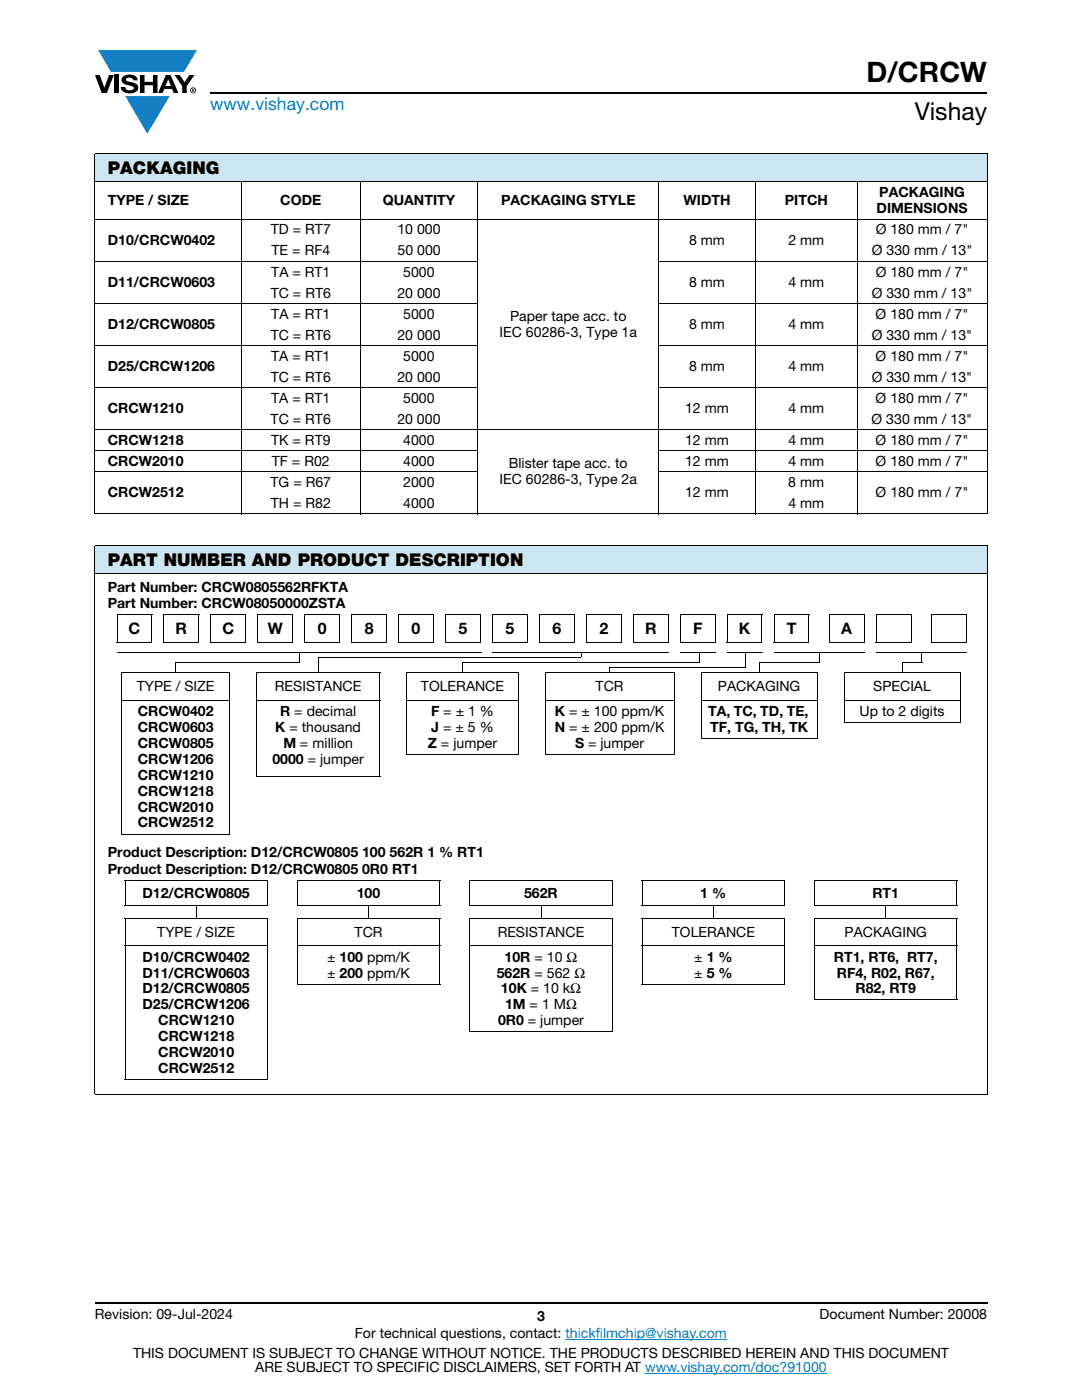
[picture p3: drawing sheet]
<svg xmlns="http://www.w3.org/2000/svg" width="216mm" height="279mm" viewBox="0 0 216 279" stroke-linecap="round" stroke-linejoin="round" font-family="sans-serif">
<defs><g id="words">
<text font-size="5.6" x="172.9" y="16.4">D/CRCW</text>
<text font-size="4.9" x="182.5" y="24">Vishay</text>
<text font-size="3.5" fill="#007ec4" x="42" y="21.9">www.vishay.com</text>
<g font-size="3.5">
<text x="21.5" y="34.8">PACKAGING</text>
<text x="21.5" y="113">PART NUMBER AND PRODUCT DESCRIPTION</text>
</g>
<g font-size="3.2">
<text x="25.6" y="126.5">C</text>
<text x="35" y="126.5">R</text>
<text x="44.4" y="126.5">C</text>
<text x="53.4" y="126.5">W</text>
<text x="63.4" y="126.5">0</text>
<text x="72.8" y="126.5">8</text>
<text x="82.1" y="126.5">0</text>
<text x="91.5" y="126.5">5</text>
<text x="100.9" y="126.5">5</text>
<text x="110.2" y="126.5">6</text>
<text x="119.6" y="126.5">2</text>
<text x="128.7" y="126.5">R</text>
<text x="138.3" y="126.5">F</text>
<text x="147.4" y="126.5">K</text>
<text x="157" y="126.5">T</text>
<text x="167.9" y="126.5">A</text>
</g>
<g font-size="2.8">
<text x="21.5" y="40.9">TYPE / SIZE</text>
<text x="55.9" y="40.9">CODE</text>
<text x="76.4" y="40.9">QUANTITY</text>
<text x="100" y="40.9">PACKAGING STYLE</text>
<text x="136.4" y="40.9">WIDTH</text>
<text x="156.6" y="40.9">PITCH</text>
<text x="175.4" y="39.3">PACKAGING</text>
<text x="54" y="46.8">TD = RT7</text>
<text x="79.3" y="46.8">10 000</text>
<text x="174.7" y="46.8">Ø 180 mm / 7&quot;</text>
<text x="174.9" y="42.5">DIMENSIONS</text>
<text x="21.5" y="48.9">D10/CRCW0402</text>
<text x="54.2" y="51">TE = RF4</text>
<text x="79.3" y="51">50 000</text>
<text x="137.5" y="48.9">8 mm</text>
<text x="157.3" y="48.9">2 mm</text>
<text x="174" y="51">Ø 330 mm / 13&quot;</text>
<text x="21.5" y="57.3">D11/CRCW0603</text>
<text x="54" y="59.4">TC = RT6</text>
<text x="54.1" y="55.2">TA = RT1</text>
<text x="79.3" y="59.4">20 000</text>
<text x="80.5" y="55.2">5000</text>
<text x="137.5" y="57.3">8 mm</text>
<text x="157.3" y="57.3">4 mm</text>
<text x="173.9" y="59.4">Ø 330 mm / 13&quot;</text>
<text x="174.7" y="55.2">Ø 180 mm / 7&quot;</text>
<text x="21.5" y="65.7">D12/CRCW0805</text>
<text x="54.1" y="63.6">TA = RT1</text>
<text x="80.5" y="63.6">5000</text>
<text x="101.8" y="64.1">Paper tape acc. to</text>
<text x="137.5" y="65.7">8 mm</text>
<text x="157.3" y="65.7">4 mm</text>
<text x="174.7" y="63.6">Ø 180 mm / 7&quot;</text>
<text x="54" y="67.8">TC = RT6</text>
<text x="54.1" y="72">TA = RT1</text>
<text x="79.3" y="67.8">20 000</text>
<text x="80.5" y="72">5000</text>
<text x="99.7" y="67.3">IEC 60286-3, Type 1a</text>
<text x="173.9" y="67.8">Ø 330 mm / 13&quot;</text>
<text x="174.7" y="72">Ø 180 mm / 7&quot;</text>
<text x="21.5" y="74.1">D25/CRCW1206</text>
<text x="54" y="76.2">TC = RT6</text>
<text x="79.3" y="76.2">20 000</text>
<text x="137.5" y="74.1">8 mm</text>
<text x="157.3" y="74.1">4 mm</text>
<text x="173.9" y="76.2">Ø 330 mm / 13&quot;</text>
<text x="21.5" y="82.5">CRCW1210</text>
<text x="54.1" y="80.4">TA = RT1</text>
<text x="80.5" y="80.4">5000</text>
<text x="136.7" y="82.5">12 mm</text>
<text x="157.3" y="82.5">4 mm</text>
<text x="174.7" y="80.4">Ø 180 mm / 7&quot;</text>
<text x="21.5" y="88.8">CRCW1218</text>
<text x="54" y="84.6">TC = RT6</text>
<text x="54.1" y="88.8">TK = RT9</text>
<text x="79.3" y="84.6">20 000</text>
<text x="80.5" y="88.8">4000</text>
<text x="136.7" y="88.8">12 mm</text>
<text x="157.3" y="88.8">4 mm</text>
<text x="173.9" y="84.6">Ø 330 mm / 13&quot;</text>
<text x="174.7" y="88.8">Ø 180 mm / 7&quot;</text>
<text x="21.5" y="93">CRCW2010</text>
<text x="54.2" y="93">TF = R02</text>
<text x="80.5" y="93">4000</text>
<text x="101.5" y="93.5">Blister tape acc. to</text>
<text x="136.7" y="93">12 mm</text>
<text x="157.3" y="93">4 mm</text>
<text x="174.7" y="93">Ø 180 mm / 7&quot;</text>
<text x="21.5" y="99.3">CRCW2512</text>
<text x="54" y="97.2">TG = R67</text>
<text x="54" y="101.4">TH = R82</text>
<text x="80.5" y="101.4">4000</text>
<text x="80.5" y="97.2">2000</text>
<text x="99.7" y="96.7">IEC 60286-3, Type 2a</text>
<text x="136.7" y="99.3">12 mm</text>
<text x="157.3" y="97.2">8 mm</text>
<text x="157.3" y="101.4">4 mm</text>
<text x="174.7" y="99.3">Ø 180 mm / 7&quot;</text>
<text x="21.5" y="118.2">Part Number: CRCW0805562RFKTA</text>
<text x="21.5" y="121.4">Part Number: CRCW08050000ZSTA</text>
<text x="27.3" y="138">TYPE / SIZE</text>
<text x="54.9" y="138">RESISTANCE</text>
<text x="84" y="138">TOLERANCE</text>
<text x="118.8" y="138">TCR</text>
<text x="143.3" y="138">PACKAGING</text>
<text x="174.2" y="138">SPECIAL</text>
<text x="27.5" y="142.9">CRCW0402</text>
<text x="55.9" y="142.9">R = decimal</text>
<text x="86" y="142.9">F = ± 1 %</text>
<text x="110.7" y="142.9">K = ± 100 ppm/K</text>
<text x="141.3" y="142.9">TA, TC, TD, TE,</text>
<text x="171.5" y="142.9">Up to 2 digits</text>
<text x="27.5" y="146.1">CRCW0603</text>
<text x="27.5" y="149.3">CRCW0805</text>
<text x="54.9" y="146.1">K = thousand</text>
<text x="56.5" y="149.3">M = million</text>
<text x="85.4" y="149.3">Z = jumper</text>
<text x="86.1" y="146.1">J = ± 5 %</text>
<text x="110.7" y="146.1">N = ± 200 ppm/K</text>
<text x="114.7" y="149.3">S = jumper</text>
<text x="141.7" y="146.1">TF, TG, TH, TK</text>
<text x="27.5" y="152.4">CRCW1206</text>
<text x="27.5" y="155.6">CRCW1210</text>
<text x="54.4" y="152.4">0000 = jumper</text>
<text x="27.5" y="158.8">CRCW1218</text>
<text x="27.5" y="162">CRCW2010</text>
<text x="27.5" y="165.1">CRCW2512</text>
<text x="21.5" y="171">Product Description: D12/CRCW0805 100 562R 1 % RT1</text>
<text x="21.5" y="174.5">Product Description: D12/CRCW0805 0R0 RT1</text>
<text x="28.4" y="179.2">D12/CRCW0805</text>
<text x="71.2" y="179.2">100</text>
<text x="104.6" y="179.2">562R</text>
<text x="139.7" y="179.2">1 %</text>
<text x="174.1" y="179.2">RT1</text>
<text x="28.4" y="191.9">D10/CRCW0402</text>
<text x="31.4" y="187">TYPE / SIZE</text>
<text x="65.3" y="191.9">± 100 ppm/K</text>
<text x="70.8" y="187">TCR</text>
<text x="99.3" y="187">RESISTANCE</text>
<text x="100.7" y="191.9">10R = 10 Ω</text>
<text x="134.1" y="187">TOLERANCE</text>
<text x="138.5" y="191.9">± 1 %</text>
<text x="166.4" y="191.9">RT1, RT6, RT7,</text>
<text x="168.5" y="187">PACKAGING</text>
<text x="28.4" y="195.1">D11/CRCW0603</text>
<text x="65.3" y="195.1">± 200 ppm/K</text>
<text x="99.1" y="195.1">562R = 562 Ω</text>
<text x="138.5" y="195.1">± 5 %</text>
<text x="167" y="195.1">RF4, R02, R67,</text>
<text x="28.4" y="198.3">D12/CRCW0805</text>
<text x="28.4" y="201.4">D25/CRCW1206</text>
<text x="99.9" y="198.3">10K = 10 kΩ</text>
<text x="100.8" y="201.4">1M = 1 MΩ</text>
<text x="170.7" y="198.3">R82, RT9</text>
<text x="31.6" y="204.6">CRCW1210</text>
<text x="31.6" y="207.8">CRCW1218</text>
<text x="99.4" y="204.6">0R0 = jumper</text>
<text x="31.6" y="211">CRCW2010</text>
<text x="31.6" y="214.1">CRCW2512</text>
<text x="18.9" y="263.3">Revision: 09-Jul-2024</text>
<text x="107.2" y="263.6">3</text>
<text x="163.6" y="263.3">Document Number: 20008</text>
<text x="70.8" y="267.1">For technical questions, contact: thickfilmchip@vishay.com</text>
<text x="26.5" y="271">THIS DOCUMENT IS SUBJECT TO CHANGE WITHOUT NOTICE. THE PRODUCTS DESCRIBED HEREIN AND THIS DOCUMENT</text>
<text x="50.9" y="273.8">ARE SUBJECT TO SPECIFIC DISCLAIMERS, SET FORTH AT www.vishay.com/doc?91000</text>
</g>
</g></defs>
<g fill="#147fc3">
<path d="M19.6 10h19.7l-2.6 4.3h-1.1h-13.5z"/>
<path d="M25 19.2h8.9l-4.5 7.5z"/>
</g>
<g fill="#000">
<path d="M18.9 15h1l.9 2.5 1-2.5h.9l-1.4 3.6h-1zM22.9 15h.9v3.6h-.9zM24.6 15.3a2.1 2.1 0 0 1 2.8 .3l.1 .4h-.9a.79 .79 0 0 0-.7-.5 .79 .79 0 0 0-.8 .4l.3 .3 1 .2a1.08 1.08 0 0 1 1.2 1 1.08 1.08 0 0 1-1.1 1.2 1.73 1.73 0 0 1-2.4-1.2h.9a.96 .96 0 0 0 .8 .6 .96 .96 0 0 0 .9-.4 1.31 1.31 0 0 0-1.2-.6 1.03 1.03 0 0 1-1.1-.6 1.03 1.03 0 0 1 .2-1.1zM27.9 15h.9v1.3h1.7v-1.3h.9v3.6h-.9v-1.6h-1.7v1.6h-.9zM34.8 15h1.1l.9 1.4 1-1.4h1l-1.5 2.2v1.4h-.9v-1.4z"/>
<path d="M33.6 15.9l.5 1.3h-1.1zM33.1 15l-1.6 3.6h1l.3-.8h1.5l.3 .8h1l-1.6-3.6z"/>
<path d="M38.4 17.8h.2v.2h-.2zM38.3 17.7v.7h.1v-.3l.4 .3-.2-.3 .2-.2-.1-.2z"/>
<path d="M38.1 18a.46 .46 0 0 1 .9 0 .46 .46 0 0 1-.9 0zM37.9 18a.6 .6 0 0 0 1.2 0 .6 .6 0 0 0-1.2 0z"/>
</g>
<path d="M42 18.6h155M18.9 260h178.1" fill="none" stroke="#000" stroke-width=".36"/>
<path d="M112.8 267.3h32.3M128.7 274h36.3" fill="none" stroke="#007ec4" stroke-width=".2"/>
<g fill="#cce5f3">
<path d="M18.9 30.7h178.1v5.5h-178.1z"/>
<path d="M18.9 108.9h178.1v5.5h-178.1z"/>
</g>
<g fill="none" stroke="#000" stroke-width=".2">
<path d="M18.9 30.7h178.1M18.9 36.2h178.1M18.9 30.8v71.7M48.2 36.1v66.6M71.9 36.1v66.6M95.4 36.1v66.6M131.4 36.1v66.6M150.8 36.1v66.6M171 36.1v66.6M197 30.8v71.7M18.9 43.8h178.1M18.9 52.2h76.6"/>
<path d="M131.3 52.2h65.7M18.9 60.6h76.6M18.9 69h76.6M18.9 77.4h76.6M131.3 60.6h65.7M131.3 69h65.7M131.3 77.4h65.7M18.9 85.8h178.1M18.9 90h76.6M18.9 94.2h76.6M131.3 90h65.7M131.3 94.2h65.7"/>
<path d="M18.9 102.6h178.1M18.9 108.9h178.1M18.9 114.4h178.1M18.9 109v109.3M197 109v109.3M23.3 128.2h7M23.3 130.2h72.7M23.3 122.6h7.1M23.3 122.5v5.7M24.2 134.3h21.7M24.2 139.8h21.7M24.3 134.4v31.9"/>
<path d="M30.3 122.6v5.7M32.6 128.2h7M32.7 122.5v5.7M32.7 122.6h7M35 132.2h24.8M35 132.1v2.1M39.6 122.6v5.7M42 128.2h7M42.1 122.6h7M42.1 122.5v5.7M45.8 134.4v31.9M49 122.6v5.7"/>
<path d="M51.1 134.3h24.8M51.1 139.8h24.8M51.2 134.4v20.5M51.4 128.2h7M51.5 122.5v5.7M51.5 122.6h7M58.4 122.6v5.7M59.7 130.2v2M60.7 128.2h7M60.8 122.5v5.7M60.8 122.6h7M67.7 122.6v5.7"/>
<path d="M70.1 128.2h7M70.2 122.6h7M70.2 122.5v5.7M75.8 134.4v20.5M77.1 122.6v5.7M79.5 128.2h7M79.5 122.6h7.1M79.5 122.5v5.7M81.1 134.3h22.4M81.1 139.8h22.4M81.2 134.4v16.1M86.5 122.6v5.7"/>
<path d="M88.8 128.2h7M88.9 122.6h7M88.9 122.5v5.7M92.3 132.3h47.2M95.8 122.6v5.7M98.2 128.2h7M98.3 122.5v5.7M98.3 130.2h35.2M98.3 122.6h7M103.4 134.4v16.1M105.2 122.6v5.7M107.6 128.2h7"/>
<path d="M107.7 122.6h7M107.7 122.5v5.7M108.7 134.3h25.9M108.7 139.8h25.9M108.8 134.4v16.1M114.6 122.6v5.7M116 131.2h-52.4v3M116.9 128.2h7.1M117 122.6h7M117 122.5v5.7M124 122.6v5.7M126.3 128.2h7"/>
<path d="M126.4 122.5v5.7M126.4 122.6h7M133.3 122.6v5.7M134.5 134.4v16.1M135.7 128.2h7M135.8 122.6h7M135.8 122.5v5.7M135.8 130.2h7.1M139.8 134.3h23.3M139.8 139.8h23.3M139.9 134.4v12.9M142.7 122.6v5.7"/>
<path d="M145 128.2h7M145.1 122.6h7M145.1 122.5v5.7M145.2 130.2h7M148.8 130.3v3h-27.2M151.5 132.1v2.1M151.5 132.2h12.1M152 122.6v5.7M154.4 128.2h7M154.5 122.6h7M154.5 122.5v5.7M154.6 130.2h18"/>
<path d="M161.4 122.6v5.7M163 134.4v12.9M163.6 130.2v2M165.4 128.2h7M165.5 122.5v5.7M165.5 122.6h7M168.3 134.3h23.4M168.3 139.8h23.4M168.4 134.4v9.7M172.4 122.6v5.7M174.8 128.2h7M174.9 122.6h7"/>
<path d="M174.9 122.5v5.7M174.9 130.2h18.1M180 132.2h4M180 132.1v2.1M181.8 122.6v5.7M183.9 130.2v2M185.8 128.2h7M185.9 122.6h7M185.9 122.5v5.7M191.6 134.4v9.7M192.8 122.6v5.7M51.1 155h24.8"/>
<path d="M81.1 150.6h22.4M108.7 150.6h25.9M139.8 147.4h23.3M168.3 144.2h23.4M24.2 166.5h21.7M24.8 175.8h28.6M25 175.9v4.8M53.3 175.9v4.8M59.3 175.8h28.5M59.4 175.9v4.8M87.8 175.9v4.8M93.7 175.8h28.5"/>
<path d="M93.7 175.9v4.8M122.2 175.9v4.8M128.1 175.8h28.5M128.1 175.9v4.8M156.5 175.9v4.8M162.5 175.8h28.6M162.6 175.9v4.8M190.9 175.9v4.8M24.8 180.8h28.6M24.8 183.3h28.6M24.8 188.8h28.6M25 183.4v31.9"/>
<path d="M39.1 180.7v2.7M53.3 183.4v31.9M59.3 180.8h28.5M59.3 183.3h28.5M59.3 188.8h28.5M59.3 196.4h28.5M59.4 183.4v12.9M73.6 180.7v2.7M87.8 183.4v12.9M93.7 180.8h28.5M93.7 183.3h28.5M93.7 188.8h28.5"/>
<path d="M93.7 183.4v22.4M107.9 180.7v2.7M122.2 183.4v22.4M128.1 180.8h28.5M128.1 183.3h28.5M128.1 188.8h28.5M128.1 196.4h28.5M128.1 183.4v12.9M142.3 180.7v2.7M156.5 183.4v12.9M162.5 180.8h28.6M162.5 183.3h28.6"/>
<path d="M162.5 188.8h28.6M162.5 199.6h28.6M162.6 183.4v16.1M176.8 180.7v2.7M190.9 183.4v16.1M18.9 218.4h178.1M24.8 215.4h28.6M93.7 205.9h28.5"/>
</g>
<path d="M92.2 132.3h.2v2h-.2zM115.9 130.2h.2v1h-.2zM121.5 133.3h.2v1h-.2zM135.8 130.1v.2zM139.4 130.3h.2v2h-.2zM145.1 130.1l.1 .2zM154.5 130.1l.1 .2z" fill="#000"/>
<use href="#words"/>
</svg>
